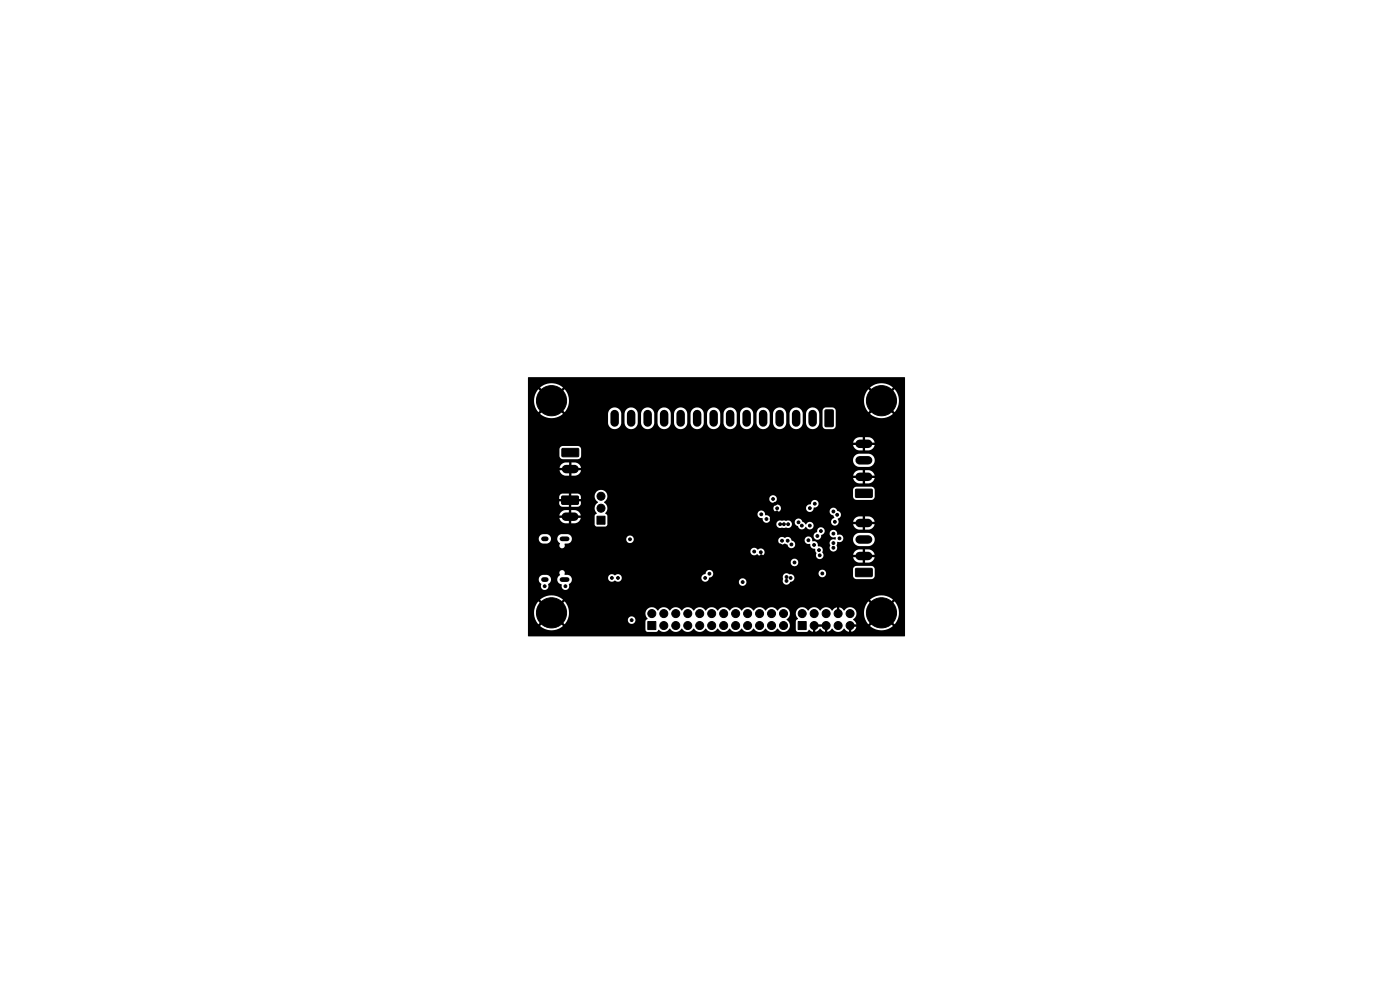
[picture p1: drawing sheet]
<svg xmlns="http://www.w3.org/2000/svg" width="297mm" height="210mm" viewBox="0 0 297 210" stroke-linecap="round" stroke-linejoin="round" font-family="sans-serif">
<g fill="#000" stroke="#000" stroke-width=".21">
<path d="M119.3 95.2l3.3-.1 .2 .3v1.4l-.3 .1h-3.2l-.1-.2zM175.1 87l1.4-.1 .3 .2v3.2l-.2 .2h-1.4l-.2-.1zM119.2 105.3l3.4-.1 .1 .3v1.4l-.2 .1h-3.2l-.2-.2zM126.6 109.5h1.8v1.7h-1.8zM181.5 103.8h3.4l.2 .2-.1 1.4-.2 .1h-3.2l-.1-.2zM137.4 131.8h1.7v1.7h-1.7zM169.3 131.8h1.7v1.7h-1.7zM181.5 120.6h3.4l.2 .2-.1 1.4-.2 .1h-3.2l-.1-.2z"/>
<circle cx="117" cy="85" r="3.2"/>
<circle cx="148.9" cy="97.4" r=".3"/>
<circle cx="187" cy="85" r="3.2"/>
<circle cx="122.5" cy="115.4" r=".3"/>
<circle cx="122.5" cy="116.8" r=".3"/>
<circle cx="126.7" cy="118.6" r=".3"/>
<circle cx="127.5" cy="107.8" r=".85"/>
<circle cx="127.5" cy="105.3" r=".85"/>
<circle cx="130.9" cy="100.8" r=".3"/>
<circle cx="132.2" cy="111.5" r=".3"/>
<circle cx="133.6" cy="114.4" r=".3"/>
<circle cx="133.7" cy="108.3" r=".3"/>
<circle cx="134.5" cy="105.7" r=".3"/>
<circle cx="138.5" cy="112.3" r=".3"/>
<circle cx="144.6" cy="116.8" r=".3"/>
<circle cx="144.6" cy="110.4" r=".3"/>
<circle cx="148.9" cy="101.1" r=".3"/>
<circle cx="156.8" cy="109.5" r=".3"/>
<circle cx="157" cy="104.6" r=".3"/>
<circle cx="160" cy="117" r=".3"/>
<circle cx="161.4" cy="117.2" r=".3"/>
<circle cx="161.5" cy="118" r=".3"/>
<circle cx="161.5" cy="109.1" r=".3"/>
<circle cx="162.6" cy="110.1" r=".3"/>
<circle cx="163.7" cy="110.1" r=".3"/>
<circle cx="164" cy="105.8" r=".3"/>
<circle cx="164.5" cy="106.8" r=".3"/>
<circle cx="164.8" cy="108.7" r=".3"/>
<circle cx="164.9" cy="107.8" r=".3"/>
<circle cx="165.5" cy="111.2" r=".3"/>
<circle cx="165.5" cy="115.7" r=".3"/>
<circle cx="165.9" cy="114.7" r=".3"/>
<circle cx="166.3" cy="111.2" r=".3"/>
<circle cx="167.1" cy="114.7" r=".3"/>
<circle cx="167.2" cy="111.2" r=".3"/>
<circle cx="167.9" cy="115.5" r=".3"/>
<circle cx="167.9" cy="104.1" r=".3"/>
<circle cx="168.5" cy="119.3" r=".3"/>
<circle cx="169.4" cy="110.8" r=".3"/>
<circle cx="170.1" cy="111.5" r=".3"/>
<circle cx="171.5" cy="114.6" r=".3"/>
<circle cx="171.8" cy="111.5" r=".3"/>
<circle cx="171.8" cy="107.8" r=".3"/>
<circle cx="172.7" cy="115.6" r=".3"/>
<circle cx="172.9" cy="106.8" r=".3"/>
<circle cx="173.3" cy="119.2" r=".3"/>
<circle cx="173.4" cy="113.7" r=".3"/>
<circle cx="173.7" cy="116.7" r=".3"/>
<circle cx="173.9" cy="117.8" r=".3"/>
<circle cx="174.2" cy="112.7" r=".3"/>
<circle cx="175.8" cy="110.1" r=".3"/>
<circle cx="176.8" cy="113.2" r=".3"/>
<circle cx="176.8" cy="115.2" r=".3"/>
<circle cx="176.8" cy="116.2" r=".3"/>
<circle cx="176.8" cy="108.5" r=".3"/>
<circle cx="177.1" cy="110.7" r=".3"/>
<circle cx="177.6" cy="109.2" r=".3"/>
<circle cx="178.1" cy="114.2" r=".3"/>
<circle cx="115.5" cy="124.4" r=".3"/>
<circle cx="117" cy="130" r="3.2"/>
<circle cx="119.9" cy="124.4" r=".3"/>
<circle cx="122.5" cy="121.9" r=".3"/>
<circle cx="126.6" cy="120.1" r=".3"/>
<circle cx="129.8" cy="122.6" r=".3"/>
<circle cx="131.1" cy="122.6" r=".3"/>
<circle cx="133.6" cy="123.7" r=".3"/>
<circle cx="134" cy="131.5" r=".3"/>
<circle cx="135.2" cy="128.6" r=".3"/>
<circle cx="138.3" cy="130.2" r=".85"/>
<circle cx="140.8" cy="130.2" r=".85"/>
<circle cx="140.8" cy="132.7" r=".85"/>
<circle cx="143.4" cy="132.7" r=".85"/>
<circle cx="143.4" cy="130.2" r=".85"/>
<circle cx="145.9" cy="132.7" r=".85"/>
<circle cx="145.9" cy="130.2" r=".85"/>
<circle cx="148.4" cy="132.7" r=".85"/>
<circle cx="148.4" cy="130.2" r=".85"/>
<circle cx="149.6" cy="122.6" r=".3"/>
<circle cx="150.5" cy="121.7" r=".3"/>
<circle cx="151" cy="132.7" r=".85"/>
<circle cx="151" cy="130.2" r=".85"/>
<circle cx="153.5" cy="132.7" r=".85"/>
<circle cx="153.5" cy="130.2" r=".85"/>
<circle cx="156.1" cy="132.7" r=".85"/>
<circle cx="156.1" cy="130.2" r=".85"/>
<circle cx="157.5" cy="123.5" r=".3"/>
<circle cx="158.6" cy="130.2" r=".85"/>
<circle cx="158.6" cy="132.7" r=".85"/>
<circle cx="161.1" cy="130.2" r=".85"/>
<circle cx="161.1" cy="132.7" r=".85"/>
<circle cx="163.7" cy="132.7" r=".85"/>
<circle cx="163.7" cy="130.2" r=".85"/>
<circle cx="163.9" cy="122.2" r=".3"/>
<circle cx="166.2" cy="132.7" r=".85"/>
<circle cx="166.2" cy="130.2" r=".85"/>
<circle cx="166.9" cy="123.2" r=".3"/>
<circle cx="166.9" cy="122.4" r=".3"/>
<circle cx="167.7" cy="122.6" r=".3"/>
<circle cx="168.6" cy="124.9" r=".3"/>
<circle cx="170.2" cy="130.2" r=".85"/>
<circle cx="171.1" cy="121.9" r=".3"/>
<circle cx="172.7" cy="130.2" r=".85"/>
<circle cx="172.7" cy="132.7" r=".85"/>
<circle cx="174.5" cy="121.7" r=".3"/>
<circle cx="175.3" cy="132.7" r=".85"/>
<circle cx="175.3" cy="130.2" r=".85"/>
<circle cx="176" cy="127.9" r=".3"/>
<circle cx="177.8" cy="132.7" r=".85"/>
<circle cx="177.8" cy="130.2" r=".85"/>
<circle cx="180.3" cy="130.2" r=".85"/>
<circle cx="180.3" cy="132.7" r=".85"/>
<circle cx="187" cy="130" r="3.2"/>
</g>
<g fill="none" stroke="#000" stroke-width="1.8">
<path d="M120.1 99.5h1.8M130.4 87.8v1.8M133.9 87.8v1.8M137.4 87.8v1.8M140.9 87.8v1.8M144.4 87.8v1.8M147.9 87.8v1.8M151.4 87.8v1.8M154.9 87.8v1.8M158.4 87.8v1.8M161.9 87.8v1.8M165.4 87.8v1.8"/>
<path d="M168.9 87.8v1.8M172.4 87.8v1.8M182.4 97.6h1.8M182.4 94.1h1.8M120 109.6h1.8M182.4 117.9h1.8M182.4 114.4h1.8M182.4 110.9h1.8M182.4 101.1h1.8"/>
</g>
<path d="M115.3 114.3h.6M119.2 114.3h1.1M115.3 122.9h.6M119.2 122.9h1.1" fill="none" stroke="#000" stroke-width="1"/>
<path d="M112 80.1l79.9-.1 .1 .1-.1 54.9h-79.8l-.1-.1v-4.9h1.3l.2 1.1 .7 1.3 1.5-1.5 .4 .4-1.5 1.5 .2 .2a3.7 3.7 0 0 0 4.6-.2l-1.5-1.5 .4-.4 1.5 1.5 .6-.9h12.8a.81 .81 0 0 0 1.2 .8 .81 .81 0 0 0 .1-1.4 .81 .81 0 0 0-1.3 .5v.1h-12.8l.3-1.3h16.2l.1 .4 .4 .6-.5 .5v1.9l.2 .3 .3 .2 1.8-.1 .5-.4a1.51 1.51 0 0 0 2.4-.3 1.48 1.48 0 0 0 2.6 0 1.48 1.48 0 0 0 2.5 0 1.48 1.48 0 0 0 2.5 0 1.48 1.48 0 0 0 2.6 0 1.48 1.48 0 0 0 2.5 0 1.48 1.48 0 0 0 2.6 0 1.48 1.48 0 0 0 2.5 0 1.48 1.48 0 0 0 2.5 0 1.48 1.48 0 0 0 2.6 0 1.41 1.41 0 0 0 2.2 .3 1.41 1.41 0 0 0-.3-2.2l.5-.6 .2-.6h1.2l.1 .4 .4 .6-.5 .6v1.9l.4 .3h1.9l.5-.4 .9 .4v-.9h.5v.9l.4-.1 .6-.6 .6 .6 .4 .1v-.9h.5v.9l.6-.3 .4-.4a1.55 1.55 0 0 0 2.6 0l.6 .6 .4 .1v-.9h.5v.9l.8-.4 .3-.7h-.9v-.4h.9l-.3-.7-.4-.3v-.2a1.34 1.34 0 0 0 .7-1.3h1.6l.2 1.1 .7 1.3 1.5-1.5 .4 .4-1.5 1.5a3.7 3.7 0 0 0 4.8 0l-1.5-1.5 .4-.4 1.5 1.5a3.7 3.7 0 0 0 0-4.8l-1.5 1.5-.4-.4 1.5-1.5a3.7 3.7 0 0 0-4.8 0l1.5 1.5-.4 .4-1.5-1.5-.7 1.3-.2 1.1h-1.6a1.41 1.41 0 0 0-1.2-1.2 1.41 1.41 0 0 0-1.5 .7l-.5-.5-.5-.2v.9h-.4v-.9l-.7 .3-.3 .4a1.55 1.55 0 0 0-2.6 0 1.48 1.48 0 0 0-2.6 0 1.39 1.39 0 0 0-1.5-.7 1.39 1.39 0 0 0-1.1 1.4h-1.2v-.3a1.42 1.42 0 0 0-1.2-1.1 1.42 1.42 0 0 0-1.5 .7 1.48 1.48 0 0 0-2.5 0 1.48 1.48 0 0 0-2.6 0 1.48 1.48 0 0 0-2.5 0 1.48 1.48 0 0 0-2.5 0 1.48 1.48 0 0 0-2.6 0 1.48 1.48 0 0 0-2.5 0 1.48 1.48 0 0 0-2.6 0 1.48 1.48 0 0 0-2.5 0 1.48 1.48 0 0 0-2.5 0 1.48 1.48 0 0 0-2.6 0 1.39 1.39 0 0 0-1.5-.7 1.39 1.39 0 0 0-1.1 1.4h-16.2l-.2-1.3-.7-1.3-1.5 1.5-.4-.4 1.5-1.5-.2-.2a3.7 3.7 0 0 0-4.6 .2l1.5 1.5-.4 .4-1.5-1.5-.7 1.3-.2 1.1h-1.3v-7h2.3l.2 .6a.49 .49 0 0 1 .2 .8 .84 .84 0 0 0 1.1 .7 .84 .84 0 0 0 .5-1.2l.4-.4 .2-.5h1.3a1.2 1.2 0 0 0 1 1 .84 .84 0 0 0 .9 1.1 .84 .84 0 0 0 .6-1.2l.5-.4h35.5a.8 .8 0 0 0 1 .8 .8 .8 0 0 0 .6-1.1h7.7l.1 .2a.86 .86 0 0 0 .8 .6 .86 .86 0 0 0 .8-.6 .85 .85 0 0 0 .8-1 .85 .85 0 0 0-1.1-.6l-.3-.1h6.5l.1 .1a.81 .81 0 0 0 .6 .6 .81 .81 0 0 0 .8-.3h5.9l.1 .5 .5 .2h3.4l.4-.2 .2-.4v-1.6l-.3-.4-.3-.1h-3.4l-.4 .1-.2 .4v1.5h-5.9l.1-.1a.81 .81 0 0 0-.6-1.1 .81 .81 0 0 0-1 .8l-6.6-.1a.81 .81 0 0 0-.8 .3 .81 .81 0 0 0-.1 .9l-.1 .4h-7.7a.8 .8 0 0 0-.9-.5 .8 .8 0 0 0-.7 .8h-35.5l.1-.9h7.7v.2a.87 .87 0 0 0 1.5 .3 .81 .81 0 0 0 .9 .3 .81 .81 0 0 0 .5-.8h16.9v.2a.87 .87 0 0 0 1 .6 .87 .87 0 0 0 .7-.9 .83 .83 0 0 0 .8-.9 .83 .83 0 0 0-1-.7 .83 .83 0 0 0-.7 .9 .81 .81 0 0 0-.8 .8h-16.9v-.2a.87 .87 0 0 0-1.5-.3 .81 .81 0 0 0-.9-.3 .81 .81 0 0 0-.5 .8h-7.7l-.5-.5-1-.2a.65 .65 0 0 0-.1-.8 .65 .65 0 0 0-.9 0l-.1 .4 .1 .5a1.09 1.09 0 0 0-.6 1h-1.3l-.2-.7-.7-.4-.9 .1-.4 .1-.4 .5v.4h-2.3v-3.7h55.7a.81 .81 0 0 0 1.2 .7 .81 .81 0 0 0 .2-1.3 .81 .81 0 0 0-1.3 .4l-.1 .2h-55.7v-2.3h47.2a.87 .87 0 0 0 .6 .8 .87 .87 0 0 0 .9-.2 .83 .83 0 0 0 1.2 .1 .83 .83 0 0 0 0-1.2 .83 .83 0 0 0-1.2 .1v-.1a.8 .8 0 0 0-.9-.3 .8 .8 0 0 0-.6 .8h-47.2v-2.6h2.3v.2a1.01 1.01 0 0 0 .9 .7h.9l.4-.2 .4-.7h1.3l.2 .5 .4 .3a.63 .63 0 0 0 0 .9 .63 .63 0 0 0 .8 .1 .63 .63 0 0 0 .2-.9h.1a1.11 1.11 0 0 0 1.4-.9h11.5l.1 .2a.8 .8 0 0 0 .7 .6 .8 .8 0 0 0 .8-.5h30.7v.2a.93 .93 0 0 0 1.5 .4l.4 .2a.86 .86 0 0 0 .9 .8 .86 .86 0 0 0 .8-.8 .86 .86 0 0 0-.8-.9h2.8l.3 .6 .9 .2a.95 .95 0 0 0 1 1.1l.1 .4a.98 .98 0 0 1 .1 1.1 .8 .8 0 0 0 .9 .6 .8 .8 0 0 0 .7-.9h8v.5h-1.7l.2 .6 .8 .5h1v-.8h.5v.8h.7a1.39 1.39 0 0 0 1.3-1.1h-1.7v-.5h1.7a1.39 1.39 0 0 0-1.2-1.2h-.8v.9h-.5v-.9a1.62 1.62 0 0 0-1.9 .9l-.1 .3h-6.3l-.3-.5 .2-.5-.2-.5h1.6v.2a.84 .84 0 0 0 1.2 .5 .84 .84 0 0 0 .3-1.3l.2-.7a.82 .82 0 0 0 1.2-.5h2.1v.2a1.41 1.41 0 0 0 1.2 1.2h2.2a1.41 1.41 0 0 0 1.2-1.4 1.41 1.41 0 0 0-1.3-1.4l-2.2 .1a1.41 1.41 0 0 0-1.1 1.3h-2.1a.88 .88 0 0 0-.4-.9 .88 .88 0 0 0-.9-.1 .84 .84 0 0 0-.8-1 .84 .84 0 0 0-.8 1.1 .84 .84 0 0 0 1.3 .5v.5a.89 .89 0 0 0-1.1 .2 .89 .89 0 0 0-.1 1.1l-.1 .4h-1.6l-.3-.2-.5-.1a.98 .98 0 0 0-1.3-1.1 .82 .82 0 0 0-.7-1 .82 .82 0 0 0-.9 .8h-2.8a.96 .96 0 0 0-1.5-.5 .81 .81 0 0 0-.8-.1 .81 .81 0 0 0-.5 .7h-30.7v-.6l-.4-.4h38.6v.2a.85 .85 0 0 0 1 .6 .85 .85 0 0 0 .7-1 .84 .84 0 0 0 .6-1.1 .84 .84 0 0 0-1-.6 .84 .84 0 0 0-.6 1.1 .82 .82 0 0 0-.7 .8h-38.6a.81 .81 0 0 0-1.2 .7h-11.5l-.2-.7-.7-.4h-1.4l-.6 .5-.2 .6h-1.3l-.1-.5-.4-.5-1.2-.1a1 1 0 0 0-.9 1.1h-2.3v-5h8.4v.5h-1.7l.2 .5 .8 .6h1v-.8h.5v.8h.7a1.39 1.39 0 0 0 1.3-1.1h-1.7v-.5h1.7a1.39 1.39 0 0 0-1.2-1.2h-.8v.9h-.5v-.9a1.62 1.62 0 0 0-2 .9v.3h-6.7v-1.6h14.1l.1 .5 .4 .6-.4 .5v1.9l.4 .4h1.9l.2-.1 .2-.4h35.8l.2 .5a.81 .81 0 0 0 1 .2h.7a.88 .88 0 0 0 1.1-.1 .88 .88 0 0 0 .2-1h.7l.2 .5 .4 .3a1.05 1.05 0 0 0 1.2 .6l.6-.4a.83 .83 0 0 0 1.3 .3 .83 .83 0 0 0-.1-1.4 .83 .83 0 0 0-1.2 .6l-.8-.7a.81 .81 0 0 0-.9-.6 .81 .81 0 0 0-.7 .8l-.8-.1a1.06 1.06 0 0 0-1.2-.2h-.7a.81 .81 0 0 0-1.2 .7h-35.8v-1.7l-.2-.4h32a.94 .94 0 0 0 1.1 .8 .84 .84 0 0 0 .9 1 .84 .84 0 0 0 .7-1 .84 .84 0 0 0-1.1-.6 .82 .82 0 0 0-.7-1 .82 .82 0 0 0-.9 .8h-32l-.3-.2 .4-.6 .1-.5h35.2v.2a.8 .8 0 0 0 .9 .6 .8 .8 0 0 0 .7-.8h5.3l.2 .5 .6 .3 4.2-.1a1.1 1.1 0 0 0 .8 .9l.2 .4a.82 .82 0 0 0-.7 .9 .82 .82 0 0 0 .8 .8 .82 .82 0 0 0 .8-.8h4.8v.5h-1.7l.2 .6 .8 .5h1v-.8h.5v.8h.7a1.39 1.39 0 0 0 1.3-1.1h-1.7v-.5h1.7a1.39 1.39 0 0 0-1.2-1.2h-.8v.9h-.5v-.9a1.62 1.62 0 0 0-1.9 .9l-.1 .3h-3.1l-.2-.6a.88 .88 0 0 0 .7-1 .88 .88 0 0 0-.8-.8 .81 .81 0 0 0-.9-.6 .81 .81 0 0 0-.7 .8h-3.8l.3-.4 .1-.4a.84 .84 0 0 0 1.1-.7 .84 .84 0 0 0-.9-1 .84 .84 0 0 0-.8 1 .85 .85 0 0 0-1 .8h-5.3v-.1a.81 .81 0 0 0-.9-.7 .81 .81 0 0 0-.7 .8h-35.2a1.75 1.75 0 0 0-.8-1.3l.6-.7h34.5a.81 .81 0 0 0 1.1 .8 .81 .81 0 0 0 .3-1.3h16.4l.1 .5 .5 .2h3.3l.6-.4 .1-1.7-.2-.4-.4-.2h-3.4l-.4 .1-.2 .4v1.5h-16.4l-.1-.1a.81 .81 0 0 0-.8-.1 .81 .81 0 0 0-.5 .7h-34.5l.1-.1a1.38 1.38 0 0 0-.9-1.7 1.38 1.38 0 0 0-1.7 .8 1.38 1.38 0 0 0 .7 1.8 1.59 1.59 0 0 0-.8 1.2h-14.1v-1.9h8.4v.5h-1.8l.2 .8 .4 .3h1.5v-.8h.5v.8h1.3a.85 .85 0 0 0 .7-1.1h-1.7v-.5h1.7a.85 .85 0 0 0-.7-1.2h-1.3v.9h-.5v-.9h-1.5l-.5 .4-.1 .8h-6.6v-6.6h8.4v.5h-1.7a1.39 1.39 0 0 0 1.3 1.1h.7v-.8h.5v.8h61.5v.5h-1.7l.2 .6 .8 .5h1v-.8h.5v.8h.7a1.39 1.39 0 0 0 1.3-1.1h-1.7v-.5h1.7a1.39 1.39 0 0 0-1.2-1.2h-.8v.9h-.5v-.9a1.62 1.62 0 0 0-1.9 .9l-.1 .3h-58.9a1.39 1.39 0 0 0 1.2-1.1h-1.8v-.5h1.8a1.39 1.39 0 0 0-1.3-1.2h-.8v.9h-.5v-.9a1.62 1.62 0 0 0-1.9 .9l-.1 .3h-6.7v-1.7h69v.2a1.42 1.42 0 0 0 1.2 1.2h2.2a1.41 1.41 0 0 0 1.2-1.4 1.41 1.41 0 0 0-1.3-1.4l-2.2 .1a1.41 1.41 0 0 0-1.1 1.3h-69v-.9h6.7l.1 .4 .6 .3h3.2l.5-.3 .2-.4v-1.4l-.3-.5-.4-.2h-3.2a.74 .74 0 0 0-.7 .7v1.4h-6.7v-2.8h70.7v.5h-1.7a1.39 1.39 0 0 0 1.2 1.1h.8v-.8h.5v.8a1.62 1.62 0 0 0 2-.8v-.3h-1.7v-.5h1.7a1.39 1.39 0 0 0-1.2-1.2h-.8v.9h-.5v-.9a1.62 1.62 0 0 0-1.9 .9l-.1 .3h-69v-4.2h17v.2a1.4 1.4 0 0 0 1.5 1.1 1.4 1.4 0 0 0 1.3-1.3h.7v.2a1.4 1.4 0 0 0 1.5 1.1 1.4 1.4 0 0 0 1.3-1.3h.7v.2a1.4 1.4 0 0 0 1.5 1.1 1.4 1.4 0 0 0 1.3-1.3h.7v.2a1.4 1.4 0 0 0 1.5 1.1 1.4 1.4 0 0 0 1.3-1.3h.7v.2a1.4 1.4 0 0 0 1.5 1.1 1.4 1.4 0 0 0 1.3-1.3h.7v.2a1.4 1.4 0 0 0 1.5 1.1 1.4 1.4 0 0 0 1.3-1.3h.7v.2a1.4 1.4 0 0 0 1.5 1.1 1.4 1.4 0 0 0 1.3-1.3h.7v.2a1.4 1.4 0 0 0 1.5 1.1 1.4 1.4 0 0 0 1.3-1.3h.7v.2a1.4 1.4 0 0 0 1.5 1.1 1.4 1.4 0 0 0 1.3-1.3h.7v.2a1.4 1.4 0 0 0 1.5 1.1 1.4 1.4 0 0 0 1.3-1.3h.7v.2a1.4 1.4 0 0 0 1.5 1.1 1.4 1.4 0 0 0 1.3-1.3h.7v.2a1.4 1.4 0 0 0 1.5 1.1 1.4 1.4 0 0 0 1.3-1.3h.7v.2a1.4 1.4 0 0 0 1.1 1.1 1.4 1.4 0 0 0 1.5-.7h.9l.2 .5 .5 .2h1.7l.4-.7v-3.2l-.3-.5-.4-.2h-1.4l-.5 .3-.2 .4v3.2h-.9l.2-.5v-2.2a1.41 1.41 0 0 0-1.5-1.2 1.41 1.41 0 0 0-1.3 1.3v2h-.7v-2.1a1.41 1.41 0 0 0-1.5-1.2 1.41 1.41 0 0 0-1.3 1.3v2h-.7v-2.1a1.41 1.41 0 0 0-1.5-1.2 1.41 1.41 0 0 0-1.3 1.3v2h-.7v-2.1a1.41 1.41 0 0 0-1.5-1.2 1.41 1.41 0 0 0-1.3 1.3v2h-.7v-2.1a1.41 1.41 0 0 0-1.5-1.2 1.41 1.41 0 0 0-1.3 1.3v2h-.7v-2.1a1.41 1.41 0 0 0-1.5-1.2 1.41 1.41 0 0 0-1.3 1.3v2h-.7v-2.1a1.41 1.41 0 0 0-1.5-1.2 1.41 1.41 0 0 0-1.3 1.3v2h-.7v-2.1a1.41 1.41 0 0 0-1.5-1.2 1.41 1.41 0 0 0-1.3 1.3v2h-.7v-2.1a1.41 1.41 0 0 0-1.5-1.2 1.41 1.41 0 0 0-1.3 1.3v2h-.7v-1.9a1.4 1.4 0 0 0-1.4-1.4 1.4 1.4 0 0 0-1.4 1.3v2h-.7v-2.1a1.41 1.41 0 0 0-1.5-1.2 1.41 1.41 0 0 0-1.3 1.3v2h-.7v-2.1a1.41 1.41 0 0 0-1.5-1.2 1.41 1.41 0 0 0-1.3 1.3v2h-.7v-2.1a1.41 1.41 0 0 0-1.5-1.2 1.41 1.41 0 0 0-1.3 1.3v2h-17v-4.7h1.3l.2 1.1 .7 1.3 1.5-1.5 .4 .4-1.5 1.5 .2 .2a3.7 3.7 0 0 0 4.6-.2l-1.5-1.5 .4-.4 1.5 1.5 .7-1.3 .2-1.1h62.6l.2 1.1 .7 1.3 1.5-1.5 .4 .4-1.5 1.5 .2 .2a3.7 3.7 0 0 0 4.6-.2l-1.5-1.5 .4-.4 1.5 1.5a3.7 3.7 0 0 0 0-4.8l-1.5 1.5-.4-.4 1.5-1.5a3.7 3.7 0 0 0-4.8 0l1.5 1.5-.4 .4-1.5-1.5-.7 1.3-.2 1.1h-62.6l-.2-1.1-.7-1.3-1.5 1.5-.4-.4 1.5-1.5-.2-.2a3.7 3.7 0 0 0-4.6 .2l1.5 1.5-.4 .4-1.5-1.5-.7 1.3-.2 1.1h-1.3zM173.2 132.5h1.6v.4h-1.6z" fill="#000"/>
</svg>
